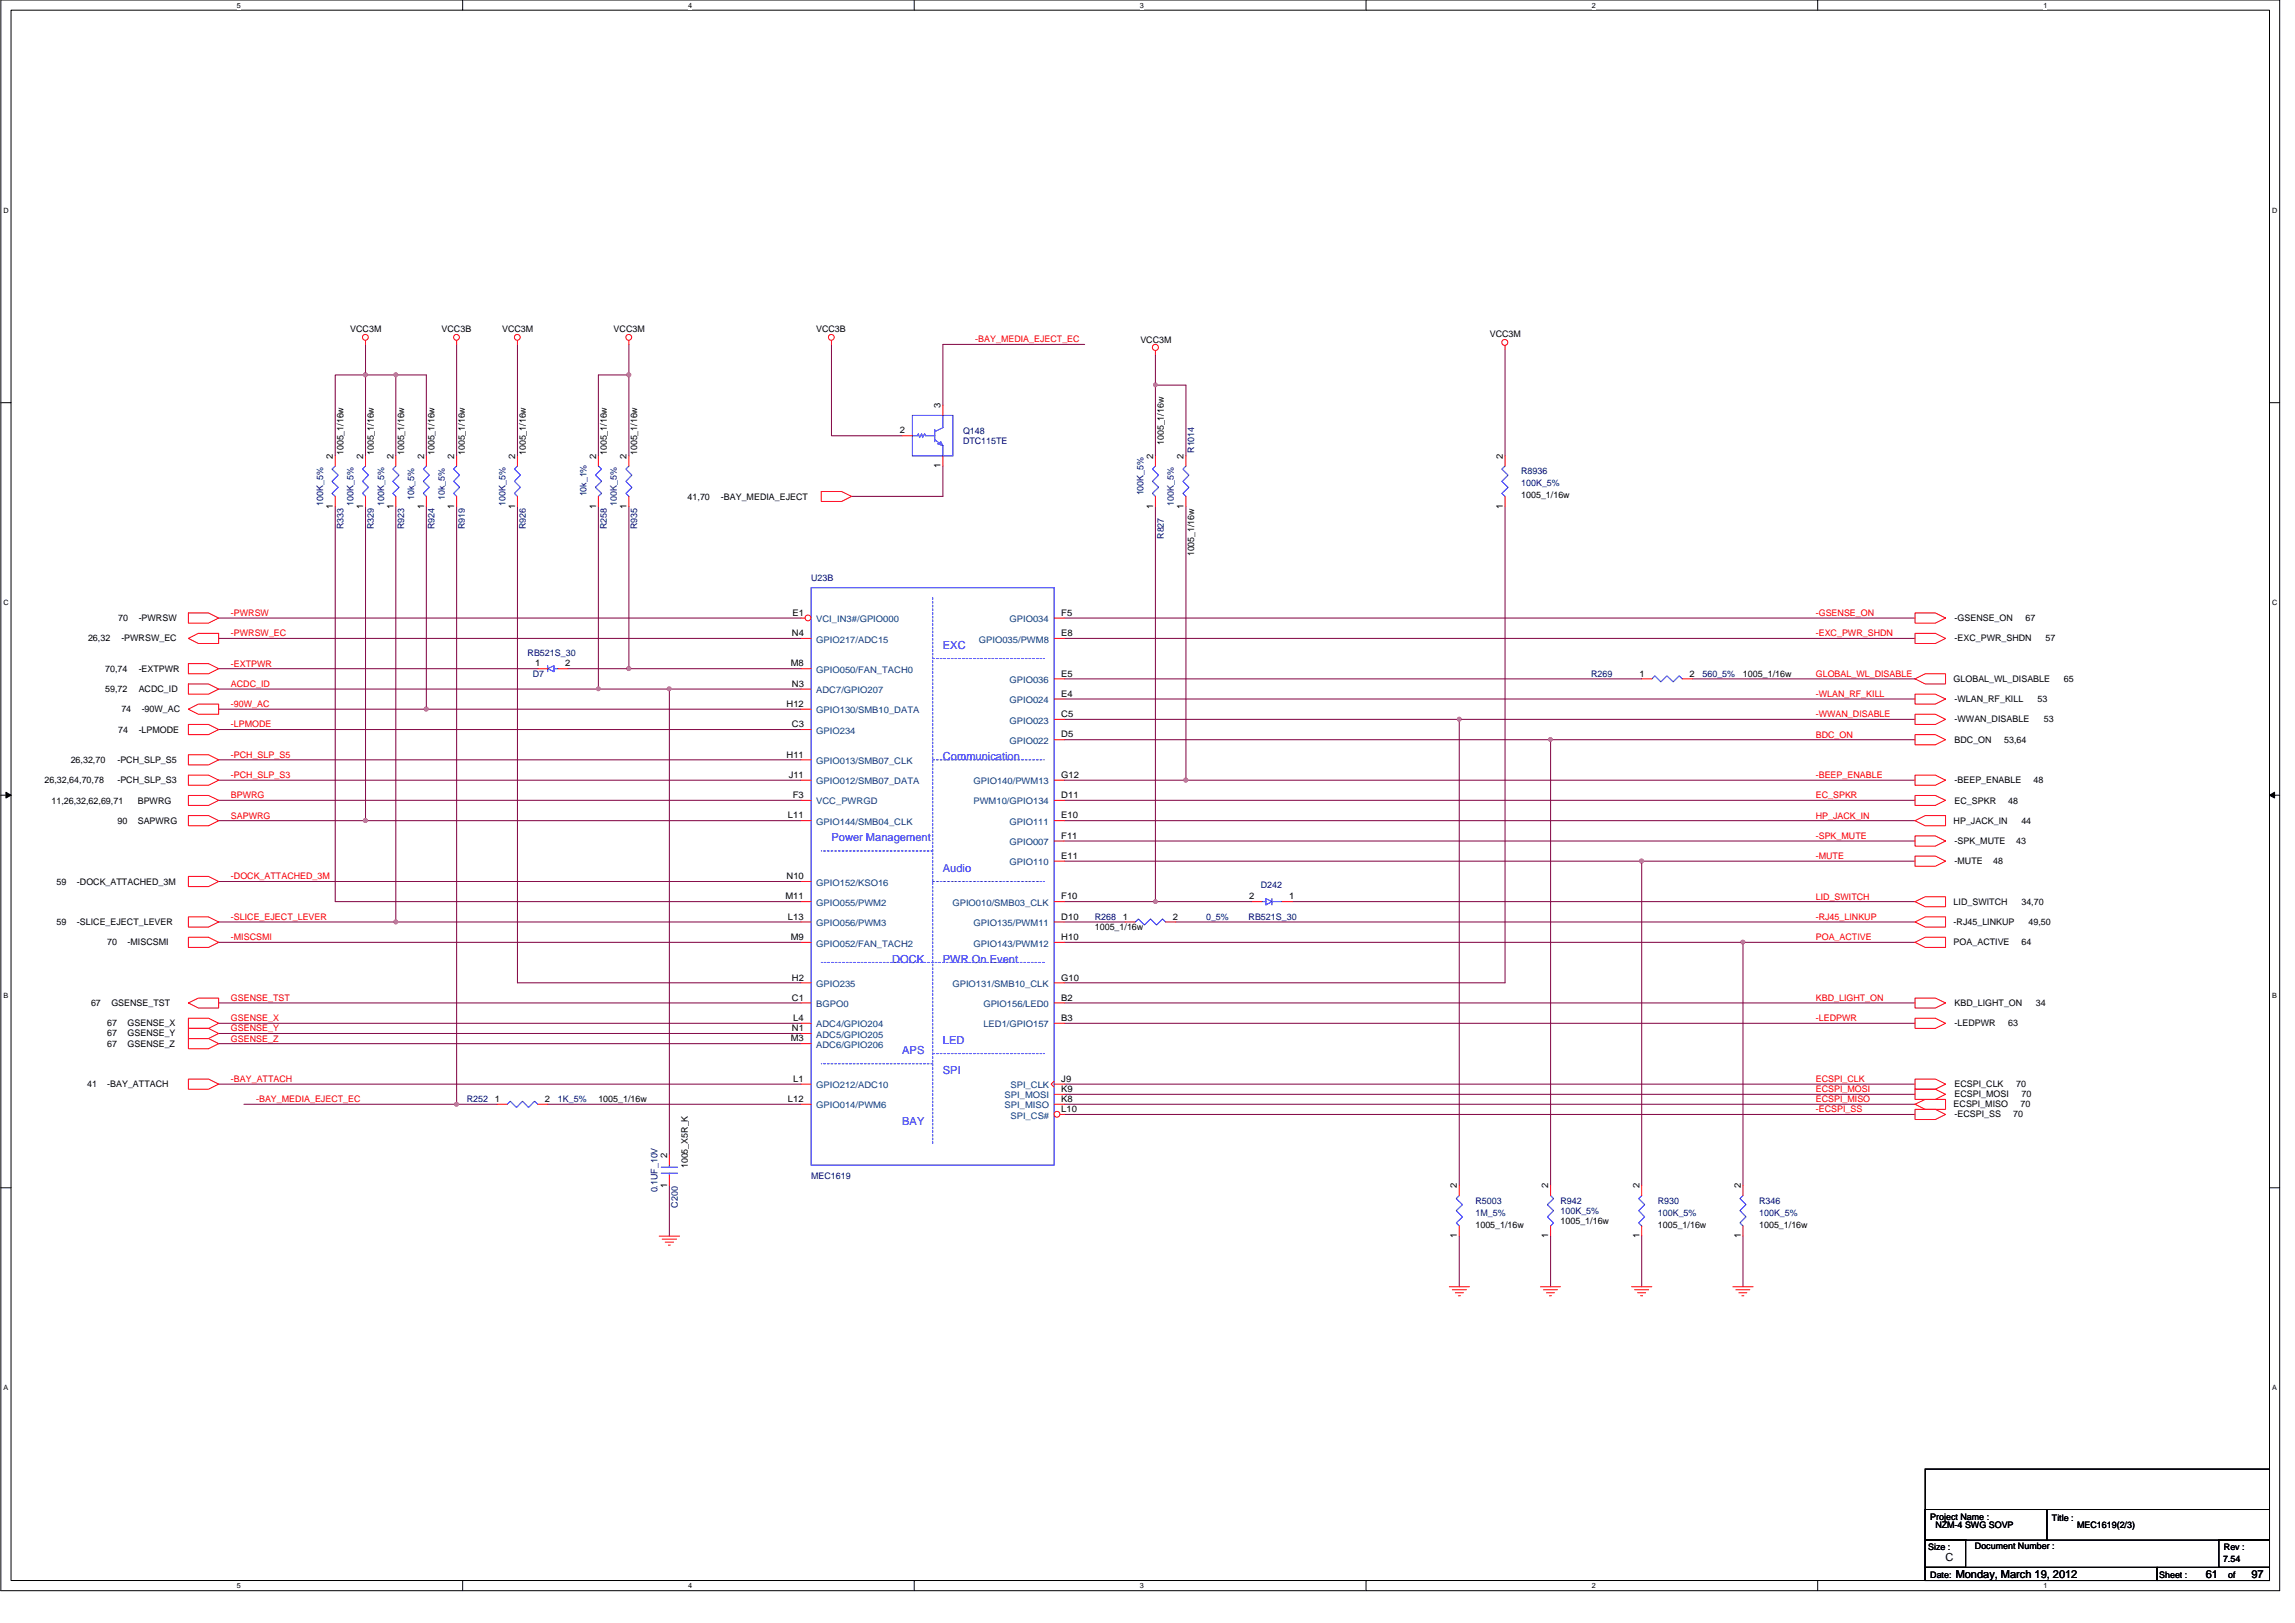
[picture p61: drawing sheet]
<svg xmlns="http://www.w3.org/2000/svg" width="420mm" height="297mm" viewBox="0 0 420 297" stroke-linecap="round" stroke-linejoin="round" font-family="sans-serif">
<defs><g id="words">
<g font-size="2" fill="#00f">
<text x="172.6" y="118.7">EXC</text>
<text x="172.6" y="139.1">Communication</text>
<text x="152.2" y="154">Power Management</text>
<text x="172.6" y="159.5">Audio</text>
<text x="163.4" y="176.2">DOCK</text>
<text x="172.6" y="176.2">PWR On Event</text>
<text x="172.6" y="191">LED</text>
<text x="165.2" y="192.9">APS</text>
<text x="172.6" y="196.6">SPI</text>
<text x="165.2" y="205.9">BAY</text>
</g>
<g font-size="2">
<text x="356.2" y="285.6">C</text>
<text x="358" y="288.8">Monday, March 19, 2012</text>
<text x="403.8" y="288.8">61</text>
<text x="412.2" y="288.8">97</text>
</g>
<g font-size="1.7">
<text x="64.1" y="60.8">VCC3M</text>
<text x="80.8" y="60.8">VCC3B</text>
<text x="91.9" y="60.8">VCC3M</text>
<text x="112.3" y="60.8">VCC3M</text>
<text x="149.4" y="60.8">VCC3B</text>
<text x="208.8" y="62.7">VCC3M</text>
<text x="272.7" y="61.8">VCC3M</text>
<text x="172.2" y="74.7" transform="rotate(-90 172.2 74.7)">3</text>
<text x="60.9" y="84" transform="rotate(-90 60.9 84)">2</text>
<text x="62.9" y="83.3" transform="rotate(-90 62.9 83.3)">1005_1/16w</text>
<text x="66.5" y="84" transform="rotate(-90 66.5 84)">2</text>
<text x="68.4" y="83.3" transform="rotate(-90 68.4 83.3)">1005_1/16w</text>
<text x="72" y="84" transform="rotate(-90 72 84)">2</text>
<text x="74" y="83.3" transform="rotate(-90 74 83.3)">1005_1/16w</text>
<text x="77.6" y="84" transform="rotate(-90 77.6 84)">2</text>
<text x="79.6" y="83.3" transform="rotate(-90 79.6 83.3)">1005_1/16w</text>
<text x="83.2" y="84" transform="rotate(-90 83.2 84)">2</text>
<text x="85.1" y="83.3" transform="rotate(-90 85.1 83.3)">1005_1/16w</text>
<text x="94.3" y="84" transform="rotate(-90 94.3 84)">2</text>
<text x="96.3" y="83.3" transform="rotate(-90 96.3 83.3)">1005_1/16w</text>
<text x="109.1" y="84" transform="rotate(-90 109.1 84)">2</text>
<text x="111.1" y="83.3" transform="rotate(-90 111.1 83.3)">1005_1/16w</text>
<text x="114.7" y="84" transform="rotate(-90 114.7 84)">2</text>
<text x="116.7" y="83.3" transform="rotate(-90 116.7 83.3)">1005_1/16w</text>
<text x="164.8" y="79.3">2</text>
<text x="211.1" y="84" transform="rotate(-90 211.1 84)">2</text>
<text x="213.1" y="81.4" transform="rotate(-90 213.1 81.4)">1005_1/16w</text>
<text x="216.7" y="84" transform="rotate(-90 216.7 84)">2</text>
<text x="275.1" y="84" transform="rotate(-90 275.1 84)">2</text>
<text x="172.2" y="85.7" transform="rotate(-90 172.2 85.7)">1</text>
<text x="60.9" y="93.1" transform="rotate(-90 60.9 93.1)">1</text>
<text x="66.5" y="93.1" transform="rotate(-90 66.5 93.1)">1</text>
<text x="72" y="93.1" transform="rotate(-90 72 93.1)">1</text>
<text x="77.6" y="93.1" transform="rotate(-90 77.6 93.1)">1</text>
<text x="83.2" y="93.1" transform="rotate(-90 83.2 93.1)">1</text>
<text x="94.3" y="93.1" transform="rotate(-90 94.3 93.1)">1</text>
<text x="109.1" y="93.1" transform="rotate(-90 109.1 93.1)">1</text>
<text x="114.7" y="93.1" transform="rotate(-90 114.7 93.1)">1</text>
<text x="125.9" y="91.4">41,70</text>
<text x="132" y="91.4">-BAY_MEDIA_EJECT</text>
<text x="211.1" y="93.1" transform="rotate(-90 211.1 93.1)">1</text>
<text x="216.7" y="93.1" transform="rotate(-90 216.7 93.1)">1</text>
<text x="275.1" y="93.1" transform="rotate(-90 275.1 93.1)">1</text>
<text x="278.5" y="91.2">1005_1/16w</text>
<text x="218.6" y="101.8" transform="rotate(-90 218.6 101.8)">1005_1/16w</text>
<text x="21.7" y="113.7">70</text>
<text x="25.4" y="113.7">-PWRSW</text>
<text x="145.1" y="112.7">E1</text>
<text x="194.3" y="112.7">F5</text>
<text x="357.8" y="113.7">-GSENSE_ON</text>
<text x="370.8" y="113.7">67</text>
<text x="16.1" y="117.4">26,32</text>
<text x="22.2" y="117.4">-PWRSW_EC</text>
<text x="145" y="116.4">N4</text>
<text x="194.3" y="116.4">E8</text>
<text x="357.8" y="117.4">-EXC_PWR_SHDN</text>
<text x="374.5" y="117.4">57</text>
<text x="19.3" y="122.9">70,74</text>
<text x="25.4" y="122.9">-EXTPWR</text>
<text x="98" y="122">1</text>
<text x="103.5" y="122">2</text>
<text x="144.8" y="122">M8</text>
<text x="145" y="125.7">N3</text>
<text x="194.3" y="123.8">E5</text>
<text x="300.1" y="123.8">1</text>
<text x="309.3" y="123.8">2</text>
<text x="319.1" y="123.9">1005_1/16w</text>
<text x="357.7" y="124.8">GLOBAL_WL_DISABLE</text>
<text x="377.9" y="124.8">65</text>
<text x="19.3" y="126.7">59,72</text>
<text x="22.2" y="130.3">74</text>
<text x="25.4" y="126.7">ACDC_ID</text>
<text x="25.9" y="130.3">-90W_AC</text>
<text x="144" y="129.4">H12</text>
<text x="194.3" y="127.5">E4</text>
<text x="194.3" y="131.2">C5</text>
<text x="357.8" y="128.5">-WLAN_RF_KILL</text>
<text x="373" y="128.5">53</text>
<text x="21.7" y="134.1">74</text>
<text x="25.4" y="134.1">-LPMODE</text>
<text x="145" y="133.1">C3</text>
<text x="194.3" y="135">D5</text>
<text x="357.8" y="132.2">-WWAN_DISABLE</text>
<text x="357.8" y="135.9">BDC_ON</text>
<text x="366.9" y="135.9">53,64</text>
<text x="374.2" y="132.2">53</text>
<text x="8.2" y="143.3">26,32,64,70,78</text>
<text x="12.9" y="139.6">26,32,70</text>
<text x="21.5" y="139.6">-PCH_SLP_S5</text>
<text x="21.5" y="143.3">-PCH_SLP_S3</text>
<text x="144" y="138.6">H11</text>
<text x="144.4" y="142.4">J11</text>
<text x="194.3" y="142.4">G12</text>
<text x="357.8" y="143.3">-BEEP_ENABLE</text>
<text x="372.3" y="143.3">48</text>
<text x="9.4" y="147.1">11,26,32,62,69,71</text>
<text x="25.2" y="147.1">BPWRG</text>
<text x="144.3" y="149.8">L11</text>
<text x="145.1" y="146">F3</text>
<text x="194.3" y="149.8">E10</text>
<text x="194.3" y="146">D11</text>
<text x="357.8" y="147.1">EC_SPKR</text>
<text x="367.7" y="147.1">48</text>
<text x="21.5" y="150.7">90</text>
<text x="25.2" y="150.7">SAPWRG</text>
<text x="194.3" y="153.5">F11</text>
<text x="357.7" y="150.7">HP_JACK_IN</text>
<text x="357.8" y="154.5">-SPK_MUTE</text>
<text x="369.1" y="154.5">43</text>
<text x="370.1" y="150.7">44</text>
<text x="10.4" y="161.9">59</text>
<text x="14.1" y="161.9">-DOCK_ATTACHED_3M</text>
<text x="144" y="160.9">N10</text>
<text x="194.3" y="157.2">E11</text>
<text x="357.8" y="158.2">-MUTE</text>
<text x="364.9" y="158.2">48</text>
<text x="143.8" y="164.6">M11</text>
<text x="194.3" y="164.6">F10</text>
<text x="228.7" y="164.6">2</text>
<text x="236" y="164.6">1</text>
<text x="357.7" y="165.6">LID_SWITCH</text>
<text x="370.1" y="165.6">34,70</text>
<text x="10.4" y="169.3">59</text>
<text x="14.1" y="169.3">-SLICE_EJECT_LEVER</text>
<text x="19.6" y="173">70</text>
<text x="23.4" y="173">-MISCSMI</text>
<text x="144.3" y="168.3">L13</text>
<text x="144.8" y="172">M9</text>
<text x="194.3" y="168.3">D10</text>
<text x="194.3" y="172">H10</text>
<text x="200.4" y="170.2">1005_1/16w</text>
<text x="205.6" y="168.3">1</text>
<text x="214.7" y="168.3">2</text>
<text x="357.7" y="173">POA_ACTIVE</text>
<text x="357.7" y="169.3">-RJ45_LINKUP</text>
<text x="370.1" y="173">64</text>
<text x="371.4" y="169.3">49,50</text>
<text x="145" y="179.5">H2</text>
<text x="194.3" y="179.5">G10</text>
<text x="16.7" y="184.1">67</text>
<text x="20.4" y="184.1">GSENSE_TST</text>
<text x="145" y="183.1">C1</text>
<text x="194.3" y="183.1">B2</text>
<text x="357.8" y="184.1">KBD_LIGHT_ON</text>
<text x="372.7" y="184.1">34</text>
<text x="19.6" y="189.7">67</text>
<text x="19.6" y="187.8">67</text>
<text x="19.6" y="191.6">67</text>
<text x="23.4" y="189.7">GSENSE_Y</text>
<text x="23.4" y="187.8">GSENSE_X</text>
<text x="23.4" y="191.6">GSENSE_Z</text>
<text x="144.8" y="190.6">M3</text>
<text x="145" y="188.7">N1</text>
<text x="145.2" y="186.9">L4</text>
<text x="194.3" y="186.9">B3</text>
<text x="357.8" y="187.8">-LEDPWR</text>
<text x="367.7" y="187.8">63</text>
<text x="145.2" y="198">L1</text>
<text x="194.3" y="198">J9</text>
<text x="15.9" y="199">41</text>
<text x="19.6" y="199">-BAY_ATTACH</text>
<text x="90.6" y="201.7">1</text>
<text x="99.8" y="201.7">2</text>
<text x="109.5" y="201.8">1005_1/16w</text>
<text x="144.3" y="201.7">L12</text>
<text x="194.3" y="199.9">K9</text>
<text x="194.3" y="201.7">K8</text>
<text x="194.3" y="203.5">L10</text>
<text x="357.7" y="202.7">ECSPI_MISO</text>
<text x="357.8" y="200.8">ECSPI_MOSI</text>
<text x="357.8" y="199">ECSPI_CLK</text>
<text x="369.1" y="199">70</text>
<text x="369.9" y="202.7">70</text>
<text x="370.1" y="200.8">70</text>
<text x="357.8" y="204.5">-ECSPI_SS</text>
<text x="368.6" y="204.5">70</text>
<text x="122.1" y="211.9" transform="rotate(-90 122.1 211.9)">2</text>
<text x="125.9" y="213.8" transform="rotate(-90 125.9 213.8)">1005_X5R_K</text>
<text x="122.1" y="217.4" transform="rotate(-90 122.1 217.4)">1</text>
<text x="266.7" y="217.5" transform="rotate(-90 266.7 217.5)">2</text>
<text x="283.5" y="217.5" transform="rotate(-90 283.5 217.5)">2</text>
<text x="300.1" y="217.5" transform="rotate(-90 300.1 217.5)">2</text>
<text x="318.7" y="217.5" transform="rotate(-90 318.7 217.5)">2</text>
<text x="266.7" y="226.7" transform="rotate(-90 266.7 226.7)">1</text>
<text x="270.1" y="224.7">1005_1/16w</text>
<text x="283.5" y="226.7" transform="rotate(-90 283.5 226.7)">1</text>
<text x="285.7" y="224">1005_1/16w</text>
<text x="300.1" y="226.7" transform="rotate(-90 300.1 226.7)">1</text>
<text x="303.5" y="224.7">1005_1/16w</text>
<text x="318.7" y="226.7" transform="rotate(-90 318.7 226.7)">1</text>
<text x="322.1" y="224.7">1005_1/16w</text>
<text x="353.4" y="278.1">Project Name :</text>
<text x="354.3" y="279.6">NZM-4 SWG SOVP</text>
<text x="375.7" y="278.3">Title :</text>
<text x="380.3" y="279.6">MEC1619(2/3)</text>
<text x="353" y="283.7">Size :</text>
<text x="361.6" y="283.5">Document Number :</text>
<text x="407" y="285.9">7.54</text>
<text x="407.1" y="283.7">Rev :</text>
<text x="353.4" y="288.7">Date:</text>
<text x="395.3" y="288.7">Sheet :</text>
<text x="407.9" y="288.7">of</text>
</g>
<g font-size="1.7" fill="#f00">
<text x="178.6" y="62.7">-BAY_MEDIA_EJECT_EC</text>
<text x="42.3" y="112.7">-PWRSW</text>
<text x="332.4" y="112.7">-GSENSE_ON</text>
<text x="42.3" y="116.5">-PWRSW_EC</text>
<text x="332.4" y="116.5">-EXC_PWR_SHDN</text>
<text x="42.3" y="122">-EXTPWR</text>
<text x="42.3" y="125.7">ACDC_ID</text>
<text x="332.4" y="123.9">GLOBAL_WL_DISABLE</text>
<text x="42.3" y="129.4">-90W_AC</text>
<text x="332.4" y="131.3">-WWAN_DISABLE</text>
<text x="332.4" y="127.6">-WLAN_RF_KILL</text>
<text x="42.3" y="133.1">-LPMODE</text>
<text x="332.4" y="135">BDC_ON</text>
<text x="42.3" y="138.7">-PCH_SLP_S5</text>
<text x="42.3" y="142.4">-PCH_SLP_S3</text>
<text x="332.4" y="142.4">-BEEP_ENABLE</text>
<text x="42.3" y="146.1">BPWRG</text>
<text x="42.3" y="149.8">SAPWRG</text>
<text x="332.4" y="146.1">EC_SPKR</text>
<text x="332.4" y="149.8">HP_JACK_IN</text>
<text x="332.4" y="153.5">-SPK_MUTE</text>
<text x="42.3" y="161">-DOCK_ATTACHED_3M</text>
<text x="332.4" y="157.2">-MUTE</text>
<text x="332.4" y="164.6">LID_SWITCH</text>
<text x="42.3" y="172.1">-MISCSMI</text>
<text x="42.3" y="168.4">-SLICE_EJECT_LEVER</text>
<text x="332.4" y="172.1">POA_ACTIVE</text>
<text x="332.4" y="168.4">-RJ45_LINKUP</text>
<text x="42.3" y="183.2">GSENSE_TST</text>
<text x="332.4" y="183.2">KBD_LIGHT_ON</text>
<text x="42.3" y="188.8">GSENSE_Y</text>
<text x="42.3" y="186.9">GSENSE_X</text>
<text x="42.3" y="190.6">GSENSE_Z</text>
<text x="332.4" y="186.9">-LEDPWR</text>
<text x="42.3" y="198">-BAY_ATTACH</text>
<text x="46.9" y="201.7">-BAY_MEDIA_EJECT_EC</text>
<text x="332.4" y="199.9">ECSPI_MOSI</text>
<text x="332.4" y="198">ECSPI_CLK</text>
<text x="332.4" y="203.6">-ECSPI_SS</text>
<text x="332.4" y="201.7">ECSPI_MISO</text>
</g>
<g font-size="1.7" fill="#000080">
<text x="176.3" y="79.4">Q148</text>
<text x="176.3" y="81.2">DTC115TE</text>
<text x="218.6" y="82.9" transform="rotate(-90 218.6 82.9)">R1014</text>
<text x="278.5" y="86.8">R8936</text>
<text x="278.5" y="89">100K_5%</text>
<text x="59.2" y="92.5" transform="rotate(-90 59.2 92.5)">100K_5%</text>
<text x="64.7" y="92.5" transform="rotate(-90 64.7 92.5)">100K_5%</text>
<text x="70.3" y="92.5" transform="rotate(-90 70.3 92.5)">100K_5%</text>
<text x="75.9" y="91.4" transform="rotate(-90 75.9 91.4)">10k_5%</text>
<text x="81.4" y="91.4" transform="rotate(-90 81.4 91.4)">10k_5%</text>
<text x="92.5" y="92.5" transform="rotate(-90 92.5 92.5)">100K_5%</text>
<text x="107.4" y="90.8" transform="rotate(-90 107.4 90.8)">10k_1%</text>
<text x="112.9" y="92.5" transform="rotate(-90 112.9 92.5)">100K_5%</text>
<text x="209.4" y="90.7" transform="rotate(-90 209.4 90.7)">100K_5%</text>
<text x="214.9" y="92.5" transform="rotate(-90 214.9 92.5)">100K_5%</text>
<text x="62.9" y="96.8" transform="rotate(-90 62.9 96.8)">R333</text>
<text x="68.4" y="96.8" transform="rotate(-90 68.4 96.8)">R329</text>
<text x="74" y="96.8" transform="rotate(-90 74 96.8)">R923</text>
<text x="79.6" y="96.8" transform="rotate(-90 79.6 96.8)">R924</text>
<text x="85.1" y="96.8" transform="rotate(-90 85.1 96.8)">R919</text>
<text x="96.3" y="96.8" transform="rotate(-90 96.3 96.8)">R926</text>
<text x="111.1" y="96.8" transform="rotate(-90 111.1 96.8)">R258</text>
<text x="116.7" y="96.8" transform="rotate(-90 116.7 96.8)">R935</text>
<text x="213.1" y="98.6" transform="rotate(-90 213.1 98.6)">R827</text>
<text x="148.5" y="106.3">U23B</text>
<text x="96.6" y="120.1">RB521S_30</text>
<text x="97.5" y="123.9">D7</text>
<text x="291.3" y="123.9">R269</text>
<text x="311.7" y="123.9">560_5%</text>
<text x="230.8" y="162.6">D242</text>
<text x="200.4" y="168.4">R268</text>
<text x="220.8" y="168.4">0_5%</text>
<text x="228.6" y="168.4">RB521S_30</text>
<text x="85.5" y="201.8">R252</text>
<text x="102.1" y="201.8">1K_5%</text>
<text x="148.5" y="215.8">MEC1619</text>
<text x="120.3" y="218.2" transform="rotate(-90 120.3 218.2)">0.1UF_10V</text>
<text x="124.1" y="221" transform="rotate(-90 124.1 221)">C200</text>
<text x="270.1" y="220.3">R5003</text>
<text x="285.7" y="220.3">R942</text>
<text x="303.5" y="220.3">R930</text>
<text x="322.1" y="220.3">R346</text>
<text x="270.1" y="222.5">1M_5%</text>
<text x="285.7" y="222.1">100K_5%</text>
<text x="303.5" y="222.5">100K_5%</text>
<text x="322.1" y="222.5">100K_5%</text>
</g>
<g font-size="1.7" fill="#004080">
<text x="149.4" y="113.9">VCI_IN3#/GPIO000</text>
<text x="184.8" y="113.9">GPIO034</text>
<text x="149.4" y="117.6">GPIO217/ADC15</text>
<text x="179.2" y="117.6">GPIO035/PWM8</text>
<text x="149.4" y="123.1">GPIO050/FAN_TACH0</text>
<text x="184.8" y="125">GPIO036</text>
<text x="149.4" y="126.9">ADC7/GPIO207</text>
<text x="149.4" y="130.6">GPIO130/SMB10_DATA</text>
<text x="184.8" y="128.7">GPIO024</text>
<text x="149.4" y="134.3">GPIO234</text>
<text x="184.8" y="132.4">GPIO023</text>
<text x="184.8" y="136.1">GPIO022</text>
<text x="149.4" y="139.8">GPIO013/SMB07_CLK</text>
<text x="149.4" y="143.6">GPIO012/SMB07_DATA</text>
<text x="178.2" y="143.6">GPIO140/PWM13</text>
<text x="149.4" y="147.2">VCC_PWRGD</text>
<text x="178.2" y="147.2">PWM10/GPIO134</text>
<text x="149.4" y="151">GPIO144/SMB04_CLK</text>
<text x="184.8" y="151">GPIO111</text>
<text x="184.8" y="154.7">GPIO007</text>
<text x="184.8" y="158.4">GPIO110</text>
<text x="149.4" y="162.1">GPIO152/KSO16</text>
<text x="149.4" y="165.8">GPIO055/PWM2</text>
<text x="174.4" y="165.8">GPIO010/SMB03_CLK</text>
<text x="149.4" y="169.5">GPIO056/PWM3</text>
<text x="149.4" y="173.2">GPIO052/FAN_TACH2</text>
<text x="178.2" y="169.5">GPIO135/PWM11</text>
<text x="178.2" y="173.2">GPIO143/PWM12</text>
<text x="149.4" y="180.6">GPIO235</text>
<text x="149.4" y="184.3">BGPO0</text>
<text x="174.4" y="180.6">GPIO131/SMB10_CLK</text>
<text x="180" y="184.3">GPIO156/LED0</text>
<text x="149.4" y="188">ADC4/GPIO204</text>
<text x="149.4" y="189.9">ADC5/GPIO205</text>
<text x="149.4" y="191.8">ADC6/GPIO206</text>
<text x="180" y="188">LED1/GPIO157</text>
<text x="149.4" y="199.2">GPIO212/ADC10</text>
<text x="149.4" y="202.9">GPIO014/PWM6</text>
<text x="183.9" y="201">SPI_MOSI</text>
<text x="183.9" y="202.9">SPI_MISO</text>
<text x="185" y="199.2">SPI_CLK</text>
<text x="185" y="204.7">SPI_CS#</text>
</g>
<g font-size="1.3">
<text x="43.3" y="1.4">5</text>
<text x="126" y="1.4">4</text>
<text x="208.7" y="1.4">3</text>
<text x="291.4" y="1.4">2</text>
<text x="374.1" y="1.4">1</text>
<text x=".6" y="38.9">D</text>
<text x="416" y="38.9">D</text>
<text x=".6" y="110.8">C</text>
<text x="416" y="110.8">C</text>
<text x=".6" y="182.6">B</text>
<text x="416" y="182.6">B</text>
<text x=".6" y="254.5">A</text>
<text x="416" y="254.5">A</text>
<text x="43.3" y="290.7">5</text>
<text x="126" y="290.7">4</text>
<text x="208.7" y="290.7">3</text>
<text x="291.4" y="290.7">2</text>
<text x="374.1" y="290.7">1</text>
</g>
</g></defs>
<path d="M.2 0h417.2v291.1h-417.2zM2 1.9h413.5v287.4h-413.5z" fill="none" stroke="#000" stroke-width=".18"/>
<g fill="#fff">
<path d="M43.3 .2h.8v1.5h-.8z"/>
<path d="M43.3 289.5h.8v1.5h-.8z"/>
</g>
<path d="M84.7 0v1.9M84.7 289.3v1.8" fill="none" stroke="#000" stroke-width=".18"/>
<g fill="#fff">
<path d="M126 .2h.7v1.5h-.7z"/>
<path d="M126 289.5h.7v1.5h-.7z"/>
</g>
<path d="M167.4 0v1.9M167.4 289.3v1.8" fill="none" stroke="#000" stroke-width=".18"/>
<g fill="#fff">
<path d="M208.7 .2h.7v1.5h-.7z"/>
<path d="M208.7 289.5h.7v1.5h-.7z"/>
</g>
<path d="M250.1 0v1.9M250.1 289.3v1.8" fill="none" stroke="#000" stroke-width=".18"/>
<g fill="#fff">
<path d="M291.4 .2h.7v1.5h-.7z"/>
<path d="M291.4 289.5h.7v1.5h-.7z"/>
</g>
<path d="M332.8 0v1.9M332.8 289.3v1.8" fill="none" stroke="#000" stroke-width=".18"/>
<g fill="#fff">
<path d="M374.1 .2h.7v1.5h-.7z"/>
<path d="M374.1 289.5h.7v1.5h-.7z"/>
<path d="M.6 37.8h1v1.4h-1z"/>
<path d="M416 37.8h.9v1.4h-.9z"/>
<path d="M.6 109.6h1v1.5h-1z"/>
<path d="M416 109.6h.9v1.5h-.9z"/>
</g>
<path d="M.2 73.7h1.8M415.5 73.7h1.9" fill="none" stroke="#000" stroke-width=".18"/>
<g fill="#fff">
<path d="M.6 181.4h.9v1.5h-.9z"/>
<path d="M416 181.4h.8v1.5h-.8z"/>
</g>
<path d="M.2 145.5h1.8M415.5 145.5h1.9" fill="none" stroke="#000" stroke-width=".18"/>
<path d="M1.1 145l.9 .5-.9 .5zM415.5 145.5l.9-.5v1z" fill="#000" stroke="#000" stroke-width=".18"/>
<g fill="#fff">
<path d="M.6 253.3h.8v1.5h-.8z"/>
<path d="M416 253.3h.8v1.5h-.8z"/>
</g>
<path d="M.2 217.4h1.8M415.5 217.4h1.9M352.5 276.3h22.2v5.6h-22.2zM352.5 268.9h63v20.4h-63zM374.7 276.3h40.8v5.6h-40.8zM352.5 281.9h7.4v5h-7.4zM352.5 286.9h42.4v2.4h-42.4zM394.9 286.9h20.6v2.4h-20.6zM406.2 281.9h9.3v5h-9.3z" fill="none" stroke="#000" stroke-width=".18"/>
<g fill="none" stroke="#800040" stroke-width=".18">
<path d="M66.9 68.6h-5.5v14.8M66.9 68.6v14.8M66.9 63v5.6M66.9 68.6h5.6M72.5 68.6h5.6v14.8M72.5 68.6v14.8M83.6 63v20.4M94.7 63v20.4M115.1 63v5.6M115.1 68.6v14.8M115.1 68.6h-5.6v14.8M152.2 63v16.8h13"/>
<path d="M198.6 63h-26v11.2M211.5 70.5v12.9M211.5 64.9v5.6M211.5 70.5h5.6v12.9M275.5 64v19.4M61.4 92.7v72.3h85.2M66.9 92.7v57.5M72.5 92.7v76M78.1 92.7v37.1h-38.1M83.6 92.7v109.4M94.7 92.7v87.2h51.9M109.5 92.7v33.4h-69.5"/>
<path d="M115.1 92.7v29.7h-11.1M172.6 85.3v5.5h-16.7M211.5 92.7v72.3M217.1 92.7v50.1h-22.3M275.5 92.7v87.2h-80.7M40 116.8h106.6M40 113.1h106.6M194.8 113.1h155.8M194.8 116.8h155.8M40 139.1h106.6M40 133.5h106.6M40 122.4h58.5"/>
<path d="M78.1 129.8h68.5M109.5 126.1h13M115.1 122.4h31.5M122.5 126.1h24.1M122.5 126.1v85.3M194.8 127.9h155.8M194.8 135.4h89.1M194.8 124.2h105.8M194.8 131.7h72.4M267.2 131.7h83.4M267.2 131.7v85.3M283.9 135.4h66.7"/>
<path d="M283.9 135.4v81.6M309.8 124.2h40.8M40 146.5h106.6M40 142.8h106.6M40 150.2h26.9M66.9 150.2h79.7M194.8 146.5h155.8M194.8 150.2h155.8M194.8 153.9h155.8M194.8 157.6h105.8M217.1 142.8h133.5M300.6 157.6h50"/>
<path d="M300.6 157.6v59.4M40 168.7h32.5M40 161.3h106.6M40 172.5h106.6M72.5 168.7h74.1M194.8 165h16.7M194.8 168.7h11.2M194.8 172.5h124.3M211.5 165h17.7M215.3 168.7h135.3M236.6 165h114M319.1 172.5h31.5"/>
<path d="M319.1 172.5v44.5M40 183.6h106.6M40 189.1h106.6M40 187.3h106.6M40 191h106.6M40 198.4h106.6M194.8 183.6h155.8M194.8 198.4h155.8M194.8 187.3h155.8M44.7 202.1h38.9M83.6 202.1h7.4M100.3 202.1h46.3"/>
<path d="M122.5 217v9.2M194.8 200.3h155.8M194.8 204h155.8M194.8 202.1h155.8M267.2 226.2v9.3M283.9 226.2v9.3M300.6 226.2v9.3M319.1 226.2v9.3"/>
</g>
<g fill="#f0f" stroke="#f0f" stroke-width=".18">
<circle cx="66.9" cy="68.6" r=".37"/>
<circle cx="66.9" cy="150.2" r=".37"/>
<circle cx="115.1" cy="68.6" r=".37"/>
<circle cx="217.1" cy="142.8" r=".37"/>
<circle cx="115.1" cy="122.4" r=".37"/>
<circle cx="300.5" cy="157.6" r=".37"/>
<circle cx="78" cy="129.8" r=".37"/>
<circle cx="319.1" cy="172.4" r=".36"/>
<circle cx="72.4" cy="168.7" r=".35"/>
<circle cx="211.5" cy="70.4" r=".34"/>
<circle cx="211.5" cy="165" r=".34"/>
<circle cx="72.4" cy="68.6" r=".35"/>
<circle cx="83.6" cy="202.1" r=".36"/>
<circle cx="267.1" cy="131.6" r=".35"/>
<circle cx="283.8" cy="135.3" r=".34"/>
<circle cx="122.5" cy="126.1" r=".36"/>
<circle cx="109.5" cy="126.1" r=".34"/>
</g>
<g fill="none" stroke="#f00" stroke-width=".18">
<path d="M66.9 62.3v.7M83.6 62.3v.7M94.7 62.3v.7M115.1 62.3v.7M152.2 62.3v.7M211.5 64.2v.7M275.5 63.2v.8M115.1 90.8v1.9M115.1 83.4v1.9M150.4 90h3.7l1.8 .8-1.8 1h-3.7zM34.5 116.8l1.8-.9h3.7v1.9h-3.7zM34.5 112.2h3.7l1.8 .9-1.8 .9h-3.7z"/>
<path d="M350.6 115.9h3.7l1.9 .9-1.9 1h-3.7zM350.6 112.2h3.7l1.9 .9-1.9 .9h-3.7zM34.5 125.2h3.7l1.8 .9-1.8 .9h-3.7zM34.5 121.5h3.7l1.8 .9-1.8 .9h-3.7zM34.5 129.8l1.8-.9h3.7v1.8h-3.7zM34.5 132.6h3.7l1.8 .9-1.8 1h-3.7zM34.5 138.1h3.7l1.8 1-1.8 .9h-3.7zM350.6 124.2l1.9-.9h3.7v1.9h-3.7zM350.6 127h3.7l1.9 .9-1.9 1h-3.7zM350.6 130.7h3.7l1.9 1-1.9 .9h-3.7zM350.6 134.5h3.7l1.9 .9-1.9 .9h-3.7zM34.5 149.3h3.7l1.8 .9-1.8 .9h-3.7z"/>
<path d="M34.5 145.6h3.7l1.8 .9-1.8 .9h-3.7zM34.5 141.9h3.7l1.8 .9-1.8 .9h-3.7zM350.6 150.2l1.9-.9h3.7v1.8h-3.7zM350.6 153h3.7l1.9 .9-1.9 1h-3.7zM350.6 156.7h3.7l1.9 .9-1.9 .9h-3.7zM350.6 141.9h3.7l1.9 .9-1.9 .9h-3.7zM350.6 145.6h3.7l1.9 .9-1.9 .9h-3.7zM34.5 160.4h3.7l1.8 .9-1.8 1h-3.7zM34.5 171.5h3.7l1.8 1-1.8 .9h-3.7zM34.5 167.8h3.7l1.8 .9-1.8 1h-3.7zM350.6 165l1.9-.9h3.7v1.8h-3.7zM350.6 172.5l1.9-1h3.7v1.9h-3.7z"/>
<path d="M350.6 168.7l1.9-.9h3.7v1.9h-3.7zM34.5 183.6l1.8-.9h3.7v1.8h-3.7zM34.5 188.2h3.7l1.8 .9-1.8 1h-3.7zM34.5 186.4h3.7l1.8 .9-1.8 .9h-3.7zM34.5 190.1h3.7l1.8 .9-1.8 .9h-3.7zM34.5 197.5h3.7l1.8 .9-1.8 .9h-3.7zM350.6 182.7h3.7l1.9 .9-1.9 .9h-3.7zM350.6 186.4h3.7l1.9 .9-1.9 .9h-3.7zM350.6 199.3h3.7l1.9 1-1.9 .9h-3.7zM350.6 197.5h3.7l1.9 .9-1.9 .9h-3.7zM350.6 202.1l1.9-.9h3.7v1.8h-3.7zM350.6 203h3.7l1.9 1-1.9 .9h-3.7z"/>
<path d="M120.7 226.2h3.7M121.2 226.8h2.7M121.8 227.3h1.5M122.4 227.9h.3M265.3 235.5h3.7M265.9 236.1h2.6M266.4 236.6h1.5M267 237.2h.4M282 235.5h3.7M282.6 236.1h2.5M283.1 236.6h1.5M283.7 237.2h.3"/>
<path d="M298.7 235.5h3.7M299.2 236.1h2.6M299.8 236.6h1.5M300.3 237.2h.4M317.2 235.5h3.8M317.8 236.1h2.6M318.3 236.6h1.5M318.9 237.2h.4"/>
<circle cx="66.9" cy="61.7" r=".54"/>
<circle cx="83.6" cy="61.7" r=".54"/>
<circle cx="94.7" cy="61.7" r=".54"/>
<circle cx="115.1" cy="61.7" r=".54"/>
<circle cx="152.2" cy="61.7" r=".54"/>
<circle cx="211.5" cy="63.6" r=".56"/>
<circle cx="275.5" cy="62.7" r=".55"/>
</g>
<path d="M115.1 85.3l-.5 .6 1.1 1.1-1.1 1.1 1.1 1.1-1.1 1.1 .5 .5M148.5 107.6h44.5v105.6h-44.5z" fill="none" stroke="#00f" stroke-width=".18"/>
<path d="M170.8 109.4v100.1M170.8 120.5h20.4M170.8 139.1h20.4M170.8 155.7h-20.4M170.8 161.3h20.4M191.2 176.1h-40.8M170.8 192.8h20.4M170.8 194.7h-20.4" fill="none" stroke="#00f" stroke-width=".18" stroke-dasharray=".3 .3"/>
<circle cx="147.9" cy="113.1" r=".54" fill="#fff" stroke="#f00" stroke-width=".18"/>
<g fill="none" stroke="#f00" stroke-width=".18">
<path d="M146.6 116.8h1.9M146.6 113.1h.8M193 113.1h1.8M193 116.8h1.8M146.6 122.4h1.9M146.6 126.1h1.9M146.6 129.8h1.9M146.6 133.5h1.9M146.6 139.1h1.9M193 124.2h1.8M193 127.9h1.8M193 131.7h1.8"/>
<path d="M193 135.4h1.8M146.6 142.8h1.9M146.6 146.5h1.9M146.6 150.2h1.9M193 142.8h1.8M193 146.5h1.8M193 150.2h1.8M193 153.9h1.8M193 157.6h1.8M146.6 161.3h1.9M146.6 165h1.9M146.6 168.7h1.9"/>
<path d="M146.6 172.5h1.9M146.6 179.9h1.9M193 165h1.8M193 168.7h1.8M193 172.5h1.8M193 179.9h1.8M146.6 183.6h1.9M146.6 187.3h1.9M146.6 189.1h1.9M146.6 191h1.9M146.6 198.4h1.9M193 183.6h1.8"/>
<path d="M193 187.3h1.8M193 197.9l-.6 .5 .6 .6M193 198.4h1.8M146.6 202.1h1.9M193 200.3h1.8M193 202.1h1.8"/>
</g>
<circle cx="193.5" cy="203.9" r=".54" fill="#fff" stroke="#f00" stroke-width=".18"/>
<g fill="none" stroke="#f00" stroke-width=".18">
<path d="M165.2 79.8h1.8M172.6 74.2v1.8M61.4 90.8v1.9M61.4 83.4v1.9M66.9 90.8v1.9M66.9 83.4v1.9M72.5 90.8v1.9M72.5 83.4v1.9M78.1 90.8v1.9M78.1 83.4v1.9M83.6 90.8v1.9M83.6 83.4v1.9"/>
<path d="M94.7 90.8v1.9M94.7 83.4v1.9M109.5 90.8v1.9M109.5 83.4v1.9M172.6 83.4v1.9M211.5 90.8v1.9M211.5 83.4v1.9M217.1 90.8v1.9M217.1 83.4v1.9M275.5 90.8v1.9M275.5 83.4v1.9M98.5 122.4h1.8"/>
<path d="M102.1 122.4h1.9M300.6 124.2h1.8M308 124.2h1.8M206 168.7h1.8M213.4 168.7h1.9M229.2 165h1.8M234.7 165h1.9M91 202.1h1.9M98.5 202.1h1.8M122.5 215.1v1.9M122.5 211.4v1.8M194.1 204h.7"/>
<path d="M267.2 217v1.8M283.9 217v1.8M300.6 217v1.8M319.1 217v1.8M267.2 224.4v1.8M283.9 224.4v1.8M300.6 224.4v1.8M319.1 224.4v1.8"/>
</g>
<g fill="none" stroke="#00f" stroke-width=".18">
<path d="M167 79.8h1l.1-.4 .2 .7 .4-.7 .2 .7 .4-.7 .1 .4h1.7M167 76h7.4v7.4h-7.4zM171.1 78.6v2.3M172.6 76v2.3l-1.5 .7M61.4 85.3l-.6 .6 1.1 1.1-1.1 1.1 1.1 1.1-1.1 1.1 .6 .5M66.9 85.3l-.5 .6 1.1 1.1-1.1 1.1 1.1 1.1-1.1 1.1 .5 .5M72.5 85.3l-.6 .6 1.2 1.1-1.2 1.1 1.2 1.1-1.2 1.1 .6 .5M78.1 85.3l-.6 .6 1.1 1.1-1.1 1.1 1.1 1.1-1.1 1.1 .6 .5M83.6 85.3l-.6 .6 1.1 1.1-1.1 1.1 1.1 1.1-1.1 1.1 .6 .5M94.7 85.3l-.5 .6 1.1 1.1-1.1 1.1 1.1 1.1-1.1 1.1 .5 .5M109.5 85.3l.6 .6-1.1 1.1 1.1 1.1-1.1 1.1 1.1 1.1-.6 .5M171.1 80.5l1.5 1.1"/>
<path d="M171.7 81.2l.5-.3 .4 .7zM172.6 81.6v1.8M211.5 85.3l-.5 .6 1.1 1.1-1.1 1.1 1.1 1.1-1.1 1.1 .5 .5M217.1 85.3l-.5 .6 1.1 1.1-1.1 1.1 1.1 1.1-1.1 1.1 .5 .5M275.5 85.3l-.6 .6 1.2 1.1-1.2 1.1 1.2 1.1-1.2 1.1 .6 .5M100.3 122.4l1.1-.6v1.1zM100.3 121.8v1.1M101.4 122.4h.7M302.4 124.2l.6-.5 1.1 1.1 1.1-1.1 1.1 1.1 1.1-1.1 .6 .5M207.8 168.7l.6-.5 1.1 1.1 1.1-1.1 1.1 1.1 1.1-1.1 .6 .5M231 165h.8M231.8 164.5l1.1 .5-1.1 .6z"/>
<path d="M232.9 164.5v1.1M232.9 165h1.8M92.9 202.1l.5-.6 1.2 1.2 1.1-1.2 1.1 1.2 1.1-1.2 .6 .6M121.1 214.7h2.9M121.1 213.6h2.9M122.5 214.7v.4M122.5 213.2v.4M267.2 218.8l-.6 .6 1.1 1.1-1.1 1.1 1.1 1.1-1.1 1.1 .6 .6M283.9 218.8l.5 .6-1.1 1.1 1.1 1.1-1.1 1.1 1.1 1.1-.5 .6M300.6 218.8l-.6 .6 1.1 1.1-1.1 1.1 1.1 1.1-1.1 1.1 .6 .6M319.1 218.8l-.6 .6 1.1 1.1-1.1 1.1 1.1 1.1-1.1 1.1 .6 .6"/>
</g>
<g fill="#f0f" stroke="#f0f" stroke-width=".18">
<circle cx="66.9" cy="68.6" r=".37"/>
<circle cx="66.9" cy="150.2" r=".37"/>
<circle cx="115.1" cy="68.6" r=".37"/>
<circle cx="217.1" cy="142.8" r=".37"/>
<circle cx="115.1" cy="122.4" r=".37"/>
<circle cx="300.5" cy="157.6" r=".37"/>
<circle cx="78" cy="129.8" r=".37"/>
<circle cx="319.1" cy="172.4" r=".36"/>
<circle cx="72.4" cy="168.7" r=".35"/>
<circle cx="211.5" cy="70.4" r=".34"/>
<circle cx="211.5" cy="165" r=".34"/>
<circle cx="72.4" cy="68.6" r=".35"/>
<circle cx="83.6" cy="202.1" r=".36"/>
<circle cx="267.1" cy="131.6" r=".35"/>
<circle cx="283.8" cy="135.3" r=".34"/>
<circle cx="122.5" cy="126.1" r=".36"/>
<circle cx="109.5" cy="126.1" r=".34"/>
</g>
<use href="#words"/>
</svg>
